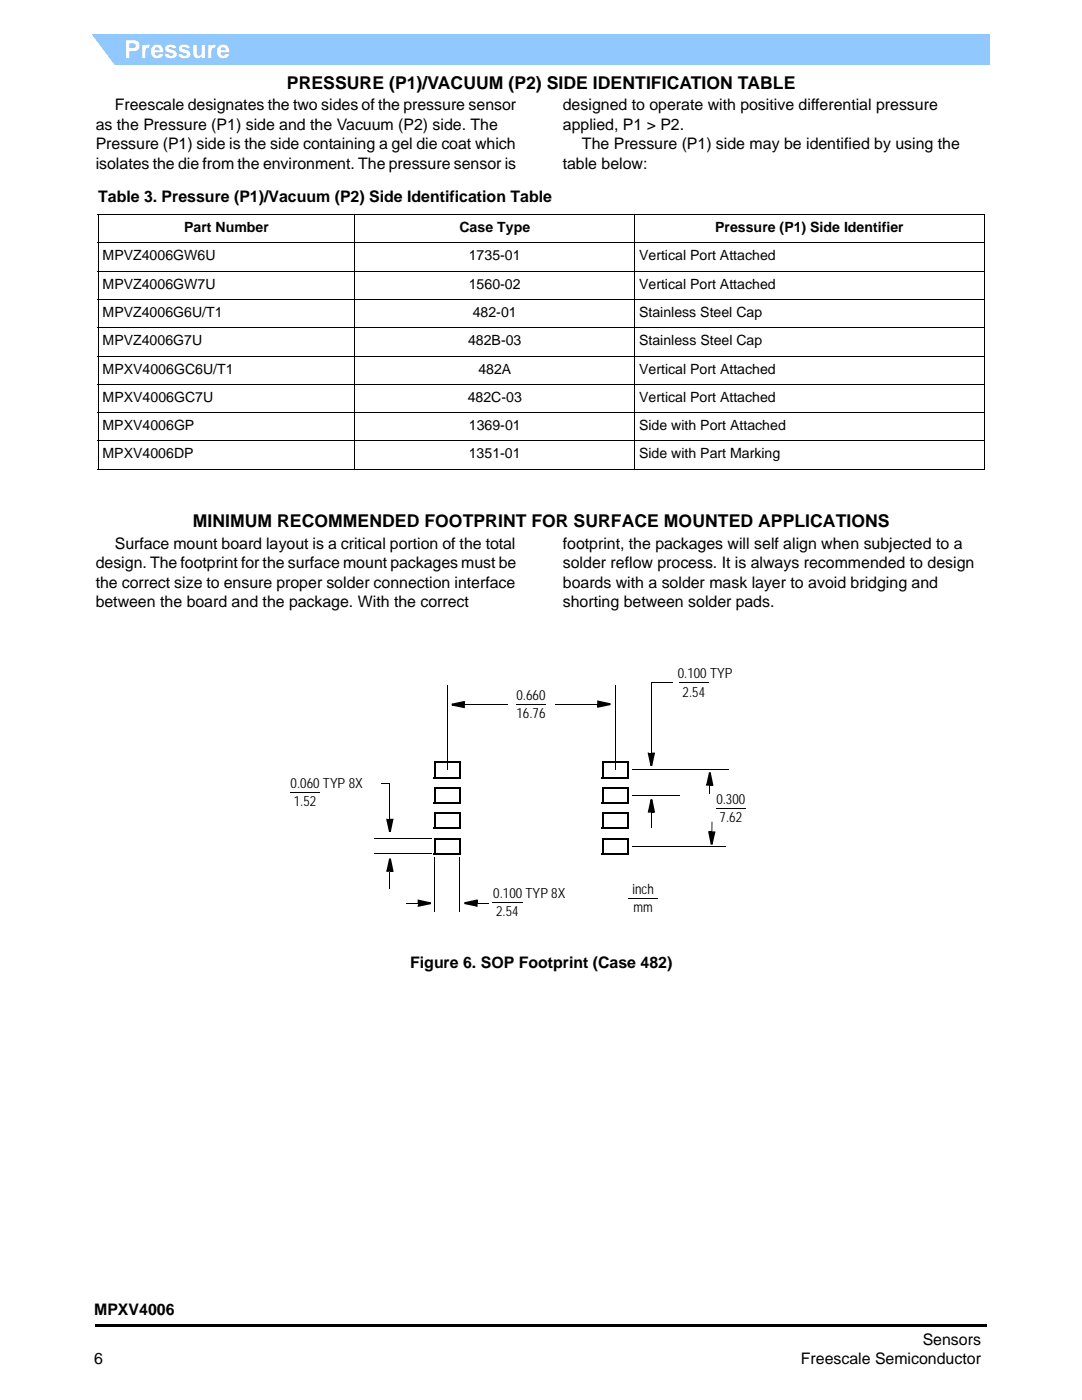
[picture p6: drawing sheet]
<svg xmlns="http://www.w3.org/2000/svg" width="216mm" height="279mm" viewBox="0 0 216 279" stroke-linecap="round" stroke-linejoin="round" font-family="sans-serif">
<defs><g id="words">
<text font-size="4.9" fill="#fff" x="24.8" y="11.7">Pressure</text>
<g font-size="3.5">
<text x="57.3" y="17.7">PRESSURE (P1)/VACUUM (P2) SIDE IDENTIFICATION TABLE</text>
<text x="38.5" y="105.2">MINIMUM RECOMMENDED FOOTPRINT FOR SURFACE MOUNTED APPLICATIONS</text>
</g>
<g font-size="3.2">
<text x="22.9" y="22">Freescale designates the two sides of the pressure sensor</text>
<text x="112.3" y="22">designed to operate with positive differential pressure</text>
<text x="19.1" y="25.9">as the Pressure (P1) side and the Vacuum (P2) side. The</text>
<text x="19.1" y="29.8">Pressure (P1) side is the side containing a gel die coat which</text>
<text x="112.3" y="25.9">applied, P1 &gt; P2.</text>
<text x="116.1" y="29.8">The Pressure (P1) side may be identified by using the</text>
<text x="19.1" y="33.7">isolates the die from the environment. The pressure sensor is</text>
<text x="112.3" y="33.7">table below:</text>
<text x="19.6" y="40.4">Table 3. Pressure (P1)/Vacuum (P2) Side Identification Table</text>
<text x="19.1" y="113.4">design. The footprint for the surface mount packages must be</text>
<text x="22.9" y="109.5">Surface mount board layout is a critical portion of the total</text>
<text x="112.3" y="109.5">footprint, the packages will self align when subjected to a</text>
<text x="112.3" y="113.4">solder reflow process. It is always recommended to design</text>
<text x="19.1" y="117.3">the correct size to ensure proper solder connection interface</text>
<text x="112.3" y="117.3">boards with a solder mask layer to avoid bridging and</text>
<text x="19.1" y="121.2">between the board and the package. With the correct</text>
<text x="112.3" y="121.2">shorting between solder pads.</text>
<text x="81.8" y="193.3">Figure 6. SOP Footprint (Case 482)</text>
<text x="18.8" y="262.4">MPXV4006</text>
<text x="184.1" y="268.4">Sensors</text>
<text x="18.8" y="272.3">6</text>
<text x="159.8" y="272.3">Freescale Semiconductor</text>
</g>
<g font-size="2.8">
<text x="36.7" y="46.3">Part Number</text>
<text x="91.7" y="46.3">Case Type</text>
<text x="142.7" y="46.3">Pressure (P1) Side Identifier</text>
<text x="20.5" y="52">MPVZ4006GW6U</text>
<text x="93.5" y="52">1735-01</text>
<text x="127.5" y="52">Vertical Port Attached</text>
<text x="20.5" y="57.6">MPVZ4006GW7U</text>
<text x="93.5" y="57.6">1560-02</text>
<text x="127.5" y="57.6">Vertical Port Attached</text>
<text x="20.5" y="63.3">MPVZ4006G6U/T1</text>
<text x="94.3" y="63.3">482-01</text>
<text x="127.5" y="63.3">Stainless Steel Cap</text>
<text x="20.5" y="68.9">MPVZ4006G7U</text>
<text x="93.4" y="68.9">482B-03</text>
<text x="127.5" y="68.9">Stainless Steel Cap</text>
<text x="20.5" y="74.5">MPXV4006GC6U/T1</text>
<text x="95.4" y="74.5">482A</text>
<text x="127.5" y="74.5">Vertical Port Attached</text>
<text x="20.5" y="80.2">MPXV4006GC7U</text>
<text x="93.3" y="80.2">482C-03</text>
<text x="127.5" y="80.2">Vertical Port Attached</text>
<text x="20.5" y="85.8">MPXV4006GP</text>
<text x="93.6" y="85.8">1369-01</text>
<text x="127.5" y="85.8">Side with Port Attached</text>
<text x="20.5" y="91.5">MPXV4006DP</text>
<text x="93.5" y="91.5">1351-01</text>
<text x="127.5" y="91.5">Side with Part Marking</text>
<text x="135.3" y="135.4">0.100 TYP</text>
<text x="103.1" y="139.8">0.660</text>
<text x="103.1" y="143.4">16.76</text>
<text x="136.2" y="139">2.54</text>
<text x="58" y="157.2">0.060 TYP 8X</text>
<text x="58.6" y="160.9">1.52</text>
<text x="142.9" y="160.4">0.300</text>
<text x="143.6" y="164.1">7.62</text>
<text x="98.4" y="179.2">0.100 TYP 8X</text>
<text x="126.2" y="178.5">inch</text>
<text x="99" y="182.8">2.54</text>
<text x="126.4" y="182.1">mm</text>
</g>
</g></defs>
<path d="M19 264.3h177.7v.6h-177.7zM196.7 264.3h.2v.6h-.2z" fill="#000"/>
<path d="M18.4 6.9h179.2v6h-179.2z" fill="#91c9ff"/>
<path d="M16.5 6.4h1.4l5.4 7.1h-6.8z" fill="#fff"/>
<g fill="none" stroke="#000" stroke-width=".2">
<path d="M19.5 42.9h177M19.5 48.5h177M19.5 54.1h177M19.5 59.8h177M19.6 42.9v50.7M70.8 42.8v50.9M126.6 42.8v50.9M196.4 42.9v50.7M19.5 65.4h177M19.5 71.1h177M19.5 76.7h177M19.5 82.4h177"/>
<path d="M19.5 88h177M19.5 93.7h177"/>
</g>
<path d="M21.9 125.8h172.2v64.6h-172.2z" fill="#fff"/>
<g fill="#000">
<path d="M89.2 136.7l.1 .1zM122.7 136.7l.2 .1zM129.9 136.2l.1 .2zM135.5 136.2l.1 .2zM57.8 158l.1 .2zM76.1 156.3v.2zM76.1 156.3h1.8v.2h-1.8zM86.6 157.1h.1v.3h-.1zM86.6 152h.1v.3h-.1zM86.6 155.2h.2v.1h-.2zM91.7 157.1h.2v.1h-.2zM91.7 152h.2v.1h-.2z"/>
<path d="M91.8 155h.1v.3h-.1zM92.4 140.1h.4v.5h-.4zM90.1 140.4l2.7-.5-.2 .4-2.4 .5v-.4l2.4 .5-.1 .4-.1-.2v-.5h.4v.8l-2.7-.6zM103 140.5l.1 .2zM119.2 139.8l2.6 .6v.3l-2.6 .6 .1-.4 2.5-.5-.1 .3-2.4-.5 .1-.4 .1 .2v.5h-.3zM119.2 140.5h.3v.5h-.3zM120.1 157.1h.1v.3h-.1zM120.1 152h.1v.3h-.1zM120.1 155.2h.3v.1h-.3zM125.2 157.1h.3v.1h-.3zM125.2 152h.3v.1h-.3zM125.3 155h.1v.3h-.1z"/>
<path d="M126.1 153.6l.1 .1zM126.1 158.6l.1 .2zM129.5 150.2h.5v.4h-.5zM129.2 150.2l.4 .1 .6 2.5h-.4l.5-2.5 .4 .1-.2 .2h-.5v-.4h.7l-.5 2.6h-.4zM141.5 156.8h.2v1.7h-.2zM141.5 154.2h.3l.6 2.6-.4-.1-.5-2.5h.3l-.5 2.5-.4-.1 .2-.2h.5v.4h-.7zM141.6 156.4h.5v.4h-.5zM74.6 167.3l.1 .1zM74.6 170.3l.1 .2zM77.3 163.4h.5v.4h-.5zM77.6 171.3h.4l.5 2.7-.4-.2-.5-2.4h.4l-.5 2.5-.4-.1 .2-.2h.5v.4h-.7zM77.8 173.6h.5v.4h-.5z"/>
<path d="M77 163.4l.4 .1 .6 2.4h-.4l.5-2.4 .4 .1-.2 .2h-.5v-.4h.7l-.5 2.6h-.4zM86.6 167.2h.1v.3h-.1zM86.6 170.4h.2v.1h-.2zM86.6 162.2h.1v.2h-.1zM86.6 165.3h.2v.2h-.2zM86.6 160.3h.2v.1h-.2zM86.6 171l.2 .1zM91.7 167.2h.2v.2h-.2zM91.7 162.2h.2v.1h-.2zM91.7 171l.2 .1zM91.8 170.3h.1v.3h-.1zM91.8 165.2h.1v.3h-.1z"/>
<path d="M91.8 160.1h.1v.3h-.1zM120.1 167.2h.1v.3h-.1zM120.1 170.4h.3v.1h-.3zM120.1 162.2h.1v.2h-.1zM120.1 165.3h.3v.2h-.3zM120.1 160.3h.3v.1h-.3zM125.2 167.2h.3v.2h-.3zM125.2 162.2h.3v.1h-.3zM125.3 170.3h.1v.3h-.1zM125.3 165.2h.1v.3h-.1zM125.3 160.1h.1v.3h-.1zM125.3 179.2l.1 .2z"/>
<path d="M126.1 168.9l.1 .1zM129.8 159.5h.4l.5 2.7-.4-.2-.5-2.4h.4l-.6 2.5-.3-.1 .2-.2h.5v.4h-.8zM130 161.8h.5v.4h-.5zM141.5 165.9h.5v.4h-.5zM141.3 165.9l.4 .1 .5 2.5h-.4l.6-2.4h.3l-.1 .2h-.6v-.4h.8l-.6 2.7h-.4zM142 164h.2l-.1 1.9h-.1zM142.8 161.2l.1 .2zM83.3 179.5l2.7 .6v.3l-2.7 .6 .2-.4 2.4-.5v.3l-2.4-.5v-.3l.2 .1v.6h-.4zM83.3 180.3h.4v.5h-.4zM94.9 179.7h.4v.6h-.4zM92.7 180.1l2.6-.6-.1 .4-2.4 .5v-.3l2.4 .5-.1 .3-.2-.1v-.5h.4v.7l-2.6-.6zM98.2 179.9l.1 .2z"/>
</g>
<g fill="none" stroke="#000" stroke-width=".28">
<path d="M86.6 155.2h5.2M86.7 157.2h5.2M86.7 152.1h5.2M86.7 152v3.2M86.7 157.1v3.2M91.8 152.1v3.2M91.8 157.2v3.2M120.1 155.2h5.2M120.2 157.2h5.2M120.2 152.1h5.2M120.2 152v3.2M120.2 157.1v3.2"/>
<path d="M125.3 152.1v3.2M125.3 157.2v3.2M86.6 170.4h5.2M86.6 165.3h5.2M86.6 160.3h5.2M86.7 167.4h5.2M86.7 162.3h5.2M86.7 162.2v3.1M86.7 167.2v3.2M91.8 162.3v3.2M91.8 167.4v3.1M120.1 170.4h5.2"/>
<path d="M120.1 165.3h5.2M120.1 160.3h5.2M120.2 167.4h5.2M120.2 162.3h5.2M120.2 162.2v3.1M120.2 167.2v3.2M125.3 162.3v3.2M125.3 167.4v3.1"/>
</g>
<g fill="none" stroke="#000" stroke-width=".2">
<path d="M89.2 136.8v16.9M122.8 136.8v16.9M134.3 136.3h-4.3v13.9M135.6 136.3h5.9M57.9 158.1h5.9M77.8 156.4v7M92.8 140.6h8.5M103.1 140.6h5.9M110.7 140.5h8.5M126.2 153.6h19.3M126.2 158.7h9.5M74.7 167.4h11.4"/>
<path d="M74.7 170.4h11.4M77.8 174v3.3M86.7 171.1v10.8M91.8 171.1v10.8M125.4 179.3h6M126.2 169h18.5M130 162.2v3.1M142.9 161.3h5.9M80.9 180.3h2.4M95.3 180.3h2.2M98.3 180h6"/>
</g>
<path d="M90.2 140.6l2.4-.5v1zM119.3 140l2.5 .5-2.5 .5zM129.5 150.4h1l-.5 2.4zM141.6 154.2l.5 2.4h-1zM77.8 171.4l.5 2.4h-1zM77.3 163.6h1l-.5 2.4zM130 159.6l.5 2.4h-1zM141.5 166.1h1.1l-.6 2.4zM83.5 179.7l2.4 .6-2.4 .5zM92.7 180.3l2.4-.6v1.1z" fill="#000"/>
<use href="#words"/>
</svg>
